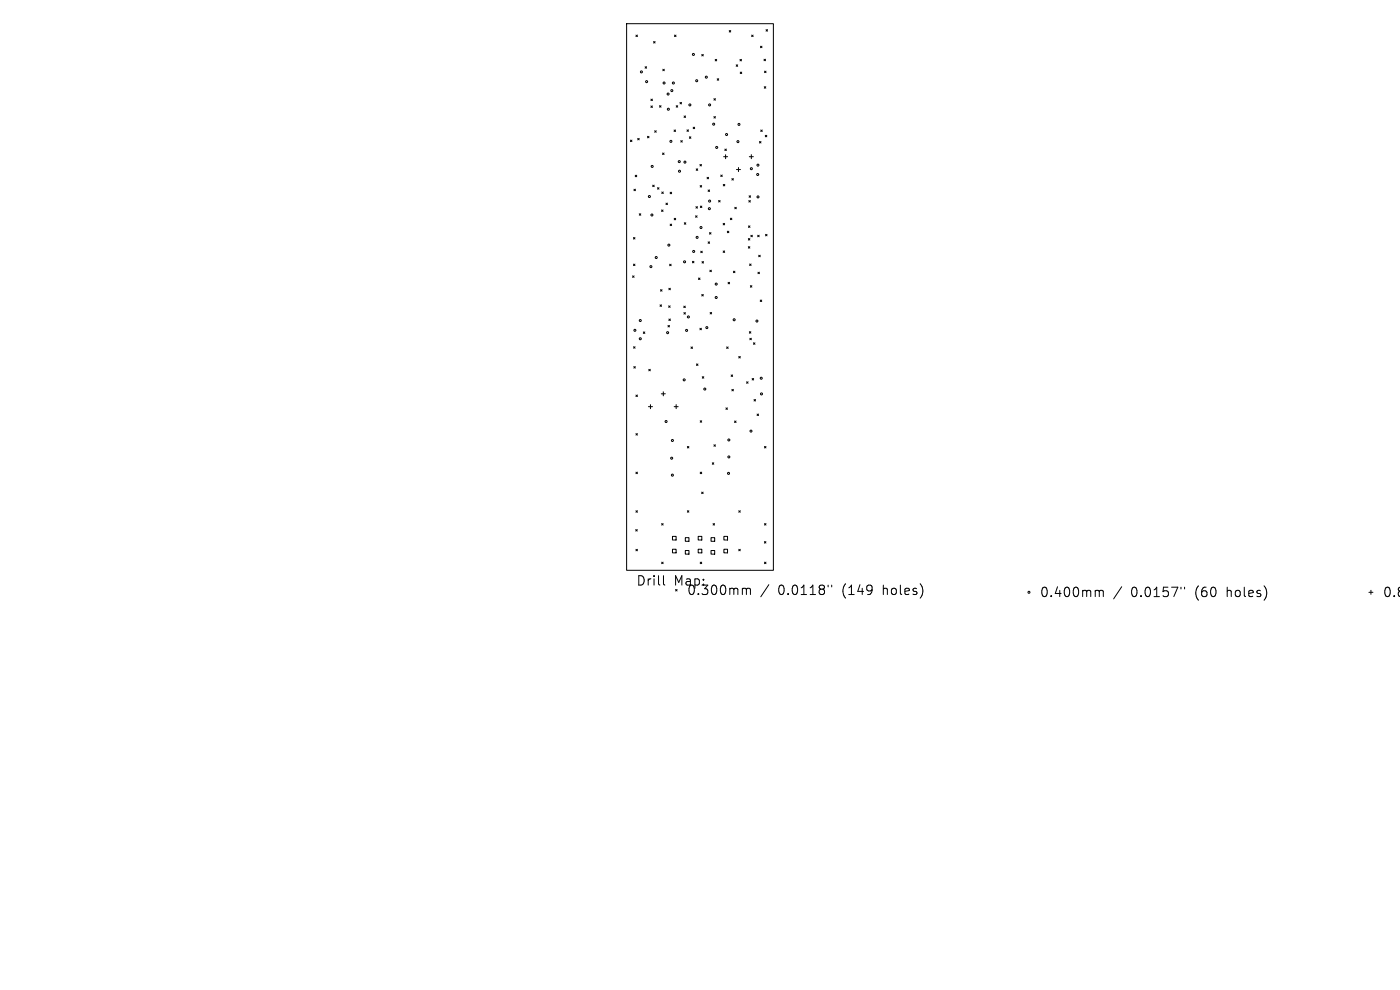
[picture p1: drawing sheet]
<svg xmlns="http://www.w3.org/2000/svg" width="297mm" height="210mm" viewBox="0 0 297 210" stroke-linecap="round" stroke-linejoin="round" font-family="sans-serif">
<defs><g id="words">
<g font-size="2.8">
<text x="134.9" y="124.5">Drill</text>
<text x="142.9" y="124.5">Map:</text>
<text x="145.6" y="126.5">0.300mm</text>
<text x="165.1" y="126.5">0.0118&quot;</text>
<text x="178.8" y="126.5">(149</text>
<text x="187.6" y="126.5">holes)</text>
<text x="220.5" y="126.9">0.400mm</text>
<text x="239.9" y="126.9">0.0157&quot;</text>
<text x="253.7" y="126.9">(60</text>
<text x="260.5" y="126.9">holes)</text>
<text x="293.3" y="126.9">0.80</text>
</g>
</g></defs>
<g fill="none" stroke="#000" stroke-width=".21">
<path d="M132.9 5h31.2v116h-31.2zM134.9 7.4l.3 .4M135.2 7.4l-.3 .4M136.9 14.2l.3 .3M137.2 14.2l-.3 .3M138.7 8.8l.3 .3M139 8.8l-.3 .3M140.6 14.7l.3 .3M140.9 14.7l-.3 .3M143.1 7.4l.3 .4M143.4 7.4l-.3 .4M148.9 11.5l.3 .4"/>
<path d="M149.2 11.5l-.3 .4M151.7 12.6l.3 .3M152 12.6l-.3 .3M152.2 16.7l.3 .3M152.5 16.7l-.3 .3M154.7 6.5l.3 .3M155 6.5l-.3 .3M156.2 13.7l.3 .4M156.5 13.7l-.3 .4M157 12.6l.3 .3M157 15.3l.4 .3M157.3 12.6l-.3 .3"/>
<path d="M157.4 15.3l-.4 .3M159.5 7.4l.3 .4M159.8 7.4l-.3 .4M161.3 9.8l.4 .3M161.7 9.8l-.4 .3M162.1 12.6l.3 .3M162.1 18.4l.4 .3M162.2 15.1l.3 .3M162.4 12.6l-.3 .3M162.5 18.4l-.4 .3M162.5 15.1l-.3 .3M162.5 6.3l.3 .3"/>
<path d="M162.8 6.3l-.3 .3M133.7 29.7l.4 .3M134.1 29.7l-.4 .3M134.8 37.2l.3 .3M135.1 37.2l-.3 .3M135.3 29.4l.3 .3M135.6 29.4l-.3 .3M137.4 28.9l.3 .3M137.7 28.9l-.3 .3M138.1 21l.3 .3M138.1 22.5l.3 .3M138.4 21l-.3 .3"/>
<path d="M138.4 22.5l-.3 .3M138.5 39.3l.3 .3M138.8 39.3l-.3 .3M138.9 27.7l.3 .4M139.2 27.7l-.3 .4M139.5 39.8l.3 .3M139.8 39.8l-.3 .3M139.9 22.4l.3 .3M140.2 22.4l-.3 .3M140.6 32.5l.3 .3M140.9 32.5l-.3 .3M143 27.6l.3 .3"/>
<path d="M143.3 27.6l-.3 .3M143.5 22.4l.3 .3M143.8 22.4l-.3 .3M144.3 21.7l.3 .3M144.4 29.8l.3 .3M144.6 21.7l-.3 .3M144.7 29.8l-.3 .3M145.1 24.6l.3 .3M145.4 24.6l-.3 .3M145.7 27.5l.4 .4M146.1 27.5l-.4 .4M146.2 29l.4 .3"/>
<path d="M146.6 29l-.4 .3M147.1 27l.3 .3M147.4 27l-.3 .3M147.7 35.8l.3 .3M148 35.8l-.3 .3M148.5 34.9l.3 .3M148.5 39.4l.4 .3M148.8 34.9l-.3 .3M148.9 39.4l-.4 .3M150 37.6l.3 .3M150.3 37.6l-.3 .3M151.5 20.9l.3 .3"/>
<path d="M151.5 24.7l.3 .3M151.8 20.9l-.3 .3M151.8 24.7l-.3 .3M152.9 37.1l.3 .4M153.2 37.1l-.3 .4M153.4 39.1l.4 .3M153.5 33.2h.9M153.8 39.1l-.4 .3M153.8 31.6l.3 .3M153.9 32.8v.9M154.1 31.6l-.3 .3M155.3 37.9l.3 .3"/>
<path d="M155.6 37.9l-.3 .3M156.2 36h.9M156.7 35.5v.9M159 33.2h.8M159.4 32.8v.9M161.1 30l.3 .3M161.4 27.6l.3 .3M161.4 30l-.3 .3M161.7 27.6l-.3 .3M162.4 28.7l.3 .3M162.7 28.7l-.3 .3M134.2 58.5l.3 .3"/>
<path d="M134.4 50.4l.3 .3M134.4 56l.3 .3M134.5 40.1l.3 .4M134.5 58.5l-.3 .3M134.7 50.4l-.3 .3M134.7 56l-.3 .3M134.8 40.1l-.3 .4M135.6 45.3l.3 .4M135.9 45.3l-.3 .4M140.3 44.5l.4 .4M140.4 40.7l.3 .3M140.7 44.5l-.4 .4"/>
<path d="M140.7 40.7l-.3 .3M141.3 43.1l.3 .3M141.6 43.1l-.3 .3M142.1 56.1l.3 .3M142.2 40.8l.3 .3M142.2 47.5l.3 .4M142.4 56.1l-.3 .3M142.5 40.8l-.3 .3M142.5 47.5l-.3 .4M143 46.3l.3 .3M143.3 46.3l-.3 .3M145.2 47.2l.3 .4"/>
<path d="M145.5 47.2l-.3 .4M146.9 55.4l.3 .4M147.2 55.4l-.3 .4M147.6 45.8l.3 .3M147.6 43.8l.4 .4M147.9 45.8l-.3 .3M148 43.8l-.4 .4M148.2 59l.3 .3M148.5 59l-.3 .3M148.6 43.7l.3 .3M148.7 53.3l.3 .3M148.9 43.7l-.3 .3"/>
<path d="M148.9 55.5l.4 .3M149 53.3l-.3 .3M149.3 55.5l-.4 .3M150.2 40.3l.3 .3M150.2 51.3l.3 .3M150.5 49.3l.3 .4M150.5 40.3l-.3 .3M150.5 51.3l-.3 .3M150.6 57.3l.3 .3M150.8 49.3l-.3 .4M150.9 57.3l-.3 .3M152.4 42.5l.4 .3"/>
<path d="M152.8 42.5l-.4 .3M153.4 47.4l.3 .3M153.4 53.2l.3 .4M153.7 47.4l-.3 .3M153.7 53.2l-.3 .4M154.3 49l.3 .4M154.5 59.9l.3 .3M154.6 49l-.3 .4M154.8 59.9l-.3 .3M154.9 46.3l.4 .3M155.3 46.3l-.4 .3M155.6 57.5l.3 .3"/>
<path d="M155.9 44l.3 .3M155.9 57.5l-.3 .3M156.2 44l-.3 .3M158.8 52.3l.3 .3M158.8 50.6l.3 .3M158.8 47.9l.3 .3M158.9 42.5l.3 .4M158.9 41.5l.3 .4M159 56l.3 .3M159.1 52.3l-.3 .3M159.1 50.6l-.3 .3M159.1 47.9l-.3 .3"/>
<path d="M159.2 42.5l-.3 .4M159.2 41.5l-.3 .4M159.3 49.9l.3 .3M159.3 56l-.3 .3M159.6 49.9l-.3 .3M160.7 49.9l.4 .3M160.8 57.7l.3 .4M161 54.1l.3 .4M161.1 49.9l-.4 .3M161.1 57.7l-.3 .4M161.3 54.1l-.3 .4M162.4 49.7l.3 .3"/>
<path d="M162.7 49.7l-.3 .3M134.4 73.6l.3 .3M134.5 77.8l.3 .3M134.7 73.6l-.3 .3M134.8 77.8l-.3 .3M136.5 70.4l.3 .3M136.8 70.4l-.3 .3M137.6 78.3l.4 .4M138 78.3l-.4 .4M140 64.7l.3 .3M140.1 61.4l.3 .4M140.3 64.7l-.3 .3"/>
<path d="M140.4 61.4l-.3 .4M141.7 69l.3 .4M141.8 64.9l.4 .3M141.9 61.1l.3 .4M141.9 67.7l.3 .3M142 69l-.3 .4M142.2 64.9l-.4 .3M142.2 61.1l-.3 .4M142.2 67.7l-.3 .3M145.1 64.9l.3 .4M145.1 66.3l.3 .3M145.4 64.9l-.3 .4"/>
<path d="M145.4 66.3l-.3 .3M146.6 73.6l.3 .3M146.9 73.6l-.3 .3M147.7 77.2l.4 .3M148.1 77.2l-.4 .3M148.5 69.6l.3 .4M148.8 69.6l-.3 .4M148.9 62.5l.3 .3M149 79.9l.3 .3M149.2 62.5l-.3 .3M149.3 79.9l-.3 .3M150.6 66.3l.4 .3"/>
<path d="M151 66.3l-.4 .3M154.2 73.6l.3 .3M154.5 73.6l-.3 .3M155.1 79.5l.3 .4M155.4 79.5l-.3 .4M156.7 75.6l.3 .3M157 75.6l-.3 .3M159 70.4l.3 .3M159.1 71.8l.3 .3M159.2 60.6l.3 .3M159.3 70.4l-.3 .3M159.4 71.8l-.3 .3"/>
<path d="M159.5 60.6l-.3 .3M159.8 72.7l.4 .3M160.2 72.7l-.4 .3M161.3 63.6l.3 .4M161.6 63.6l-.3 .4M134.9 83.8l.3 .3M134.9 92l.3 .3M135.2 83.8l-.3 .3M135.2 92l-.3 .3M137.6 86.3h.8M138 85.8v.9M140.3 83.5h.8"/>
<path d="M140.7 83.1v.9M143 86.3h.9M143.4 85.8v.9M145.8 94.7l.3 .3M146.1 94.7l-.3 .3M148.5 89.3l.4 .3M148.9 89.3l-.4 .3M151.1 98.2l.3 .3M151.4 98.2l-.3 .3M151.5 94.4l.3 .3M151.8 94.4l-.3 .3M154 86.5l.3 .3"/>
<path d="M154.3 86.5l-.3 .3M155.3 82.6l.3 .3M155.6 82.6l-.3 .3M155.8 89.3l.4 .3M156.2 89.3l-.4 .3M158.4 81l.3 .3M158.7 81l-.3 .3M159.6 80.3l.3 .3M159.9 80.3l-.3 .3M160 84.7l.3 .4M160.3 84.7l-.3 .4M160.6 87.8l.3 .4"/>
<path d="M160.9 87.8l-.3 .4M162.2 94.7l.3 .3M162.5 94.7l-.3 .3M134.9 112.3l.3 .4M134.9 100.2l.3 .3M134.9 108.3l.3 .4M134.9 116.5l.3 .3M135.2 112.3l-.3 .4M135.2 100.2l-.3 .3M135.2 108.3l-.3 .4M135.2 116.5l-.3 .3M140.4 111.1l.3 .3"/>
<path d="M140.4 119.2l.3 .4M140.7 111.1l-.3 .3M140.7 119.2l-.3 .4M142.7 113.8h.7v.8h-.7zM142.7 116.5h.7v.8h-.7zM145.4 114.1h.8v.7h-.8zM145.4 116.8h.8v.8h-.8zM145.8 108.3l.3 .4M146.1 108.3l-.3 .4M148.1 113.8h.8v.8h-.8zM148.1 116.5h.8v.8h-.8zM148.5 119.2l.4 .4"/>
<path d="M148.5 100.2l.4 .3M148.9 104.4l.3 .3M148.9 100.2l-.4 .3M148.9 119.2l-.4 .4M149.2 104.4l-.3 .3M150.8 114.1h.8v.7h-.8zM150.8 116.8h.8v.8h-.8zM151.3 111.1l.3 .3M151.6 111.1l-.3 .3M153.6 113.8h.7v.8h-.7zM153.6 116.5h.7v.8h-.7zM156.7 108.3l.3 .4"/>
<path d="M156.7 116.5l.3 .3M157 108.3l-.3 .4M157 116.5l-.3 .3M162.2 114.9l.3 .3M162.2 111.1l.3 .3M162.2 119.2l.3 .4M162.5 114.9l-.3 .3M162.5 111.1l-.3 .3M162.5 119.2l-.3 .4M140.8 122.1v1.7l.2 .3M157.8 124.8h.3l.2 .3M158.3 125.1l.3-.3 .5 .1 .1 1.2"/>
<path d="M158.3 125.1v1M163.1 124l-1.7 2.6M175.7 124.1v.4M176.4 124.1v.4M232.6 125.2h.3l.3 .3M233.2 125.5l.3-.3 .5 .1 .1 1.3M233.2 125.5v1.1M238 124.5l-1.7 2.5M250.5 124.6v.3M251.3 124.6v.3M290.4 125.6h.9M290.8 125.2v.9"/>
<circle cx="136.1" cy="15.3" r=".21"/>
<circle cx="137.2" cy="17.3" r=".21"/>
<circle cx="140.9" cy="17.6" r=".21"/>
<circle cx="141.7" cy="19.9" r=".21"/>
<circle cx="142.5" cy="19.2" r=".21"/>
<circle cx="142.9" cy="17.6" r=".21"/>
<circle cx="147.1" cy="11.5" r=".21"/>
<circle cx="147.8" cy="17.1" r=".21"/>
<circle cx="149.8" cy="16.4" r=".21"/>
<circle cx="138.4" cy="35.3" r=".21"/>
<circle cx="141.8" cy="23.2" r=".21"/>
<circle cx="142.3" cy="30" r=".21"/>
<circle cx="144.1" cy="34.3" r=".21"/>
<circle cx="144.2" cy="36.3" r=".21"/>
<circle cx="145.3" cy="34.4" r=".21"/>
<circle cx="146.4" cy="22.3" r=".21"/>
<circle cx="150.5" cy="22.3" r=".21"/>
<circle cx="151.4" cy="26.3" r=".21"/>
<circle cx="152" cy="31.3" r=".21"/>
<circle cx="154.1" cy="28.5" r=".21"/>
<circle cx="156.6" cy="30" r=".21"/>
<circle cx="156.8" cy="26.4" r=".21"/>
<circle cx="159.4" cy="35.8" r=".21"/>
<circle cx="160.7" cy="37" r=".21"/>
<circle cx="160.8" cy="35" r=".21"/>
<circle cx="137.8" cy="41.7" r=".21"/>
<circle cx="138.1" cy="56.6" r=".21"/>
<circle cx="138.3" cy="45.6" r=".21"/>
<circle cx="139.2" cy="54.6" r=".21"/>
<circle cx="141.9" cy="52" r=".21"/>
<circle cx="145.2" cy="55.5" r=".21"/>
<circle cx="147.2" cy="53.3" r=".21"/>
<circle cx="147.9" cy="50.4" r=".21"/>
<circle cx="148.7" cy="48.3" r=".21"/>
<circle cx="150.5" cy="44.3" r=".21"/>
<circle cx="150.5" cy="42.7" r=".21"/>
<circle cx="160.8" cy="41.8" r=".21"/>
<circle cx="134.7" cy="70.1" r=".21"/>
<circle cx="135.8" cy="71.9" r=".21"/>
<circle cx="135.8" cy="68" r=".21"/>
<circle cx="141.6" cy="70.6" r=".21"/>
<circle cx="145.7" cy="70.1" r=".21"/>
<circle cx="146" cy="67.2" r=".21"/>
<circle cx="150" cy="69.5" r=".21"/>
<circle cx="151.9" cy="60.3" r=".21"/>
<circle cx="151.9" cy="63.1" r=".21"/>
<circle cx="155.7" cy="67.8" r=".21"/>
<circle cx="160.6" cy="68.1" r=".21"/>
<circle cx="141.3" cy="89.4" r=".21"/>
<circle cx="142.5" cy="97.2" r=".21"/>
<circle cx="142.6" cy="93.4" r=".21"/>
<circle cx="145.1" cy="80.6" r=".21"/>
<circle cx="149.5" cy="82.5" r=".21"/>
<circle cx="154.6" cy="96.9" r=".21"/>
<circle cx="154.6" cy="93.3" r=".21"/>
<circle cx="159.3" cy="91.5" r=".21"/>
<circle cx="161.5" cy="80.2" r=".21"/>
<circle cx="161.5" cy="83.6" r=".21"/>
<circle cx="142.6" cy="100.8" r=".21"/>
<circle cx="154.6" cy="100.4" r=".21"/>
<circle cx="218.3" cy="125.6" r=".21"/>
</g>
<use href="#words"/>
</svg>
